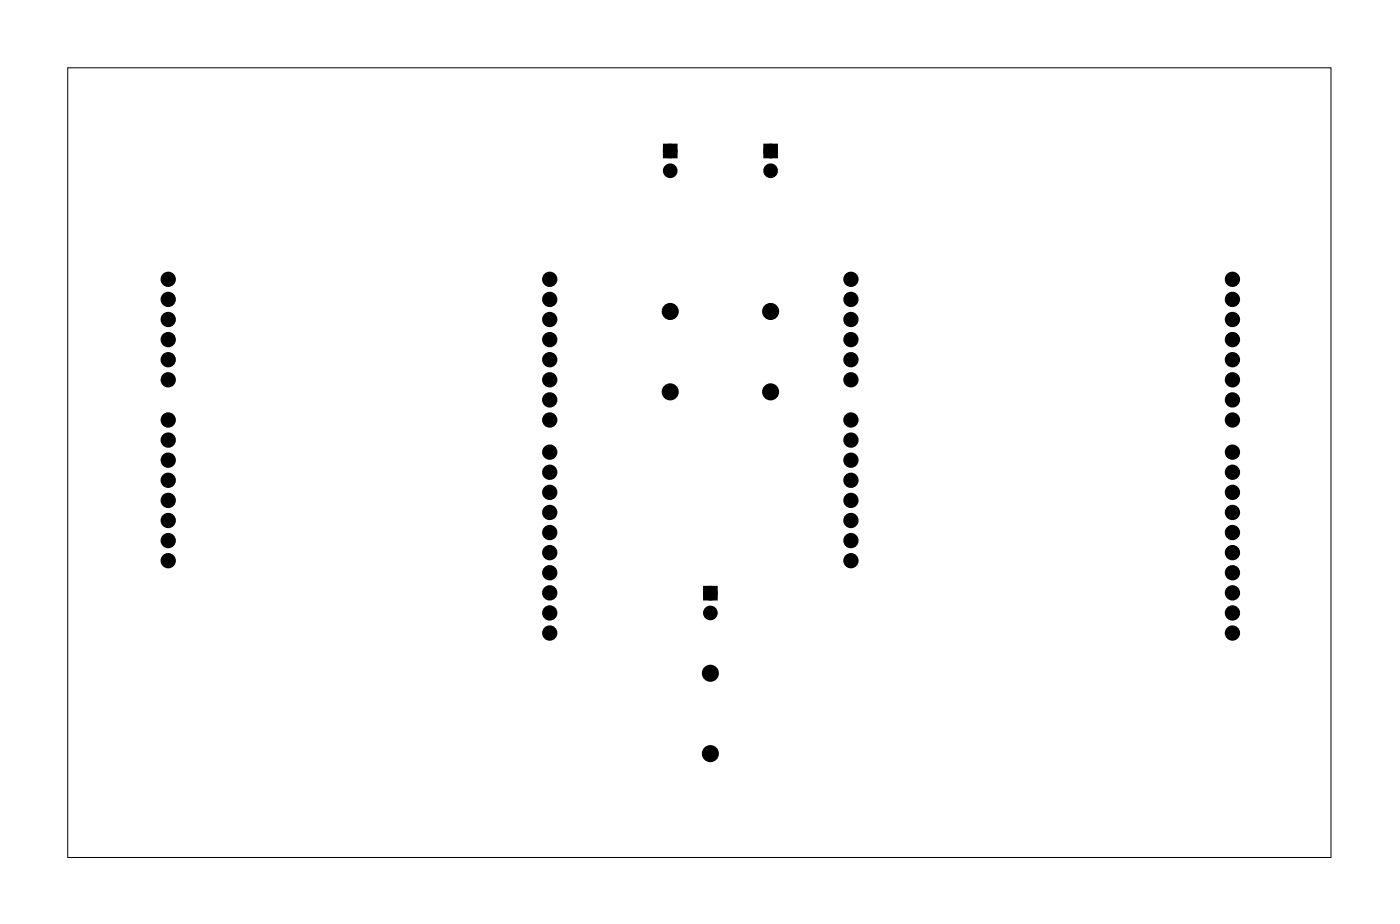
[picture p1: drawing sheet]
<svg xmlns="http://www.w3.org/2000/svg" width="177mm" height="117mm" viewBox="0 0 177 117" stroke-linecap="round" stroke-linejoin="round" font-family="sans-serif">
<path d="M8.6 8.6h159.8v99.8h-159.8z" fill="none" stroke="#000" stroke-width=".13"/>
<g fill="#000">
<circle cx="84.8" cy="19.1" r=".6"/>
<circle cx="97.5" cy="19.1" r=".6"/>
<circle cx="21.3" cy="37.8" r=".66"/>
<circle cx="21.3" cy="35.3" r=".66"/>
<circle cx="69.5" cy="37.8" r=".66"/>
<circle cx="69.5" cy="35.3" r=".66"/>
<circle cx="84.8" cy="21.6" r=".6"/>
<circle cx="84.8" cy="39.4" r=".7"/>
<circle cx="97.5" cy="21.6" r=".6"/>
<circle cx="97.5" cy="39.4" r=".7"/>
<circle cx="107.6" cy="35.3" r=".66"/>
<circle cx="107.6" cy="37.8" r=".66"/>
<circle cx="155.9" cy="37.8" r=".66"/>
<circle cx="155.9" cy="35.3" r=".66"/>
<circle cx="21.3" cy="58.2" r=".66"/>
<circle cx="21.3" cy="42.9" r=".66"/>
<circle cx="21.3" cy="48" r=".66"/>
<circle cx="21.3" cy="45.5" r=".66"/>
<circle cx="21.3" cy="40.4" r=".66"/>
<circle cx="21.3" cy="53.1" r=".66"/>
<circle cx="21.3" cy="55.6" r=".66"/>
<circle cx="69.5" cy="48" r=".66"/>
<circle cx="69.5" cy="42.9" r=".66"/>
<circle cx="69.5" cy="45.5" r=".66"/>
<circle cx="69.5" cy="50.5" r=".66"/>
<circle cx="69.5" cy="53.1" r=".66"/>
<circle cx="69.5" cy="40.4" r=".66"/>
<circle cx="69.5" cy="59.7" r=".66"/>
<circle cx="69.5" cy="57.1" r=".66"/>
<circle cx="84.8" cy="49.5" r=".7"/>
<circle cx="97.5" cy="49.5" r=".7"/>
<circle cx="107.6" cy="58.2" r=".66"/>
<circle cx="107.6" cy="45.5" r=".66"/>
<circle cx="107.6" cy="40.4" r=".66"/>
<circle cx="107.6" cy="42.9" r=".66"/>
<circle cx="107.6" cy="53.1" r=".66"/>
<circle cx="107.6" cy="48" r=".66"/>
<circle cx="107.6" cy="55.6" r=".66"/>
<circle cx="155.9" cy="45.5" r=".66"/>
<circle cx="155.9" cy="42.9" r=".66"/>
<circle cx="155.9" cy="50.5" r=".66"/>
<circle cx="155.9" cy="48" r=".66"/>
<circle cx="155.9" cy="53.1" r=".66"/>
<circle cx="155.9" cy="40.4" r=".66"/>
<circle cx="155.9" cy="59.7" r=".66"/>
<circle cx="155.9" cy="57.1" r=".66"/>
<circle cx="21.3" cy="60.7" r=".66"/>
<circle cx="21.3" cy="70.9" r=".66"/>
<circle cx="21.3" cy="68.3" r=".66"/>
<circle cx="21.3" cy="65.8" r=".66"/>
<circle cx="21.3" cy="63.2" r=".66"/>
<circle cx="69.5" cy="74.9" r=".66"/>
<circle cx="69.5" cy="77.5" r=".66"/>
<circle cx="69.5" cy="67.3" r=".66"/>
<circle cx="69.5" cy="72.4" r=".66"/>
<circle cx="69.5" cy="64.8" r=".66"/>
<circle cx="69.5" cy="69.8" r=".66"/>
<circle cx="69.5" cy="62.2" r=".66"/>
<circle cx="89.9" cy="77.5" r=".6"/>
<circle cx="89.9" cy="75" r=".6"/>
<circle cx="107.6" cy="68.3" r=".66"/>
<circle cx="107.6" cy="70.9" r=".66"/>
<circle cx="107.6" cy="65.8" r=".66"/>
<circle cx="107.6" cy="60.7" r=".66"/>
<circle cx="107.6" cy="63.2" r=".66"/>
<circle cx="155.9" cy="77.5" r=".66"/>
<circle cx="155.9" cy="74.9" r=".66"/>
<circle cx="155.9" cy="69.8" r=".66"/>
<circle cx="155.9" cy="72.4" r=".66"/>
<circle cx="155.9" cy="64.8" r=".66"/>
<circle cx="155.9" cy="67.3" r=".66"/>
<circle cx="155.9" cy="62.2" r=".66"/>
<circle cx="69.5" cy="80" r=".66"/>
<circle cx="89.9" cy="95.2" r=".7"/>
<circle cx="89.9" cy="85.1" r=".7"/>
<circle cx="155.9" cy="80" r=".66"/>
</g>
<g fill="none" stroke="#000" stroke-width=".61" stroke-linecap="butt">
<circle cx="21.3" cy="35.3" r=".66"/>
<circle cx="21.3" cy="37.8" r=".66"/>
<circle cx="69.5" cy="37.8" r=".66"/>
<circle cx="69.5" cy="35.3" r=".66"/>
<circle cx="107.6" cy="37.8" r=".66"/>
<circle cx="107.6" cy="35.3" r=".66"/>
<circle cx="155.9" cy="37.8" r=".66"/>
<circle cx="155.9" cy="35.3" r=".66"/>
<circle cx="21.3" cy="58.2" r=".66"/>
<circle cx="21.3" cy="55.6" r=".66"/>
<circle cx="21.3" cy="48" r=".66"/>
<circle cx="21.3" cy="53.1" r=".66"/>
<circle cx="21.3" cy="40.4" r=".66"/>
<circle cx="21.3" cy="42.9" r=".66"/>
<circle cx="21.3" cy="45.5" r=".66"/>
<circle cx="69.5" cy="57.1" r=".66"/>
<circle cx="69.5" cy="59.7" r=".66"/>
<circle cx="69.5" cy="53.1" r=".66"/>
<circle cx="69.5" cy="40.4" r=".66"/>
<circle cx="69.5" cy="42.9" r=".66"/>
<circle cx="69.5" cy="45.5" r=".66"/>
<circle cx="69.5" cy="50.5" r=".66"/>
<circle cx="69.5" cy="48" r=".66"/>
<circle cx="107.6" cy="45.5" r=".66"/>
<circle cx="107.6" cy="58.2" r=".66"/>
<circle cx="107.6" cy="55.6" r=".66"/>
<circle cx="107.6" cy="53.1" r=".66"/>
<circle cx="107.6" cy="42.9" r=".66"/>
<circle cx="107.6" cy="40.4" r=".66"/>
<circle cx="107.6" cy="48" r=".66"/>
<circle cx="155.9" cy="57.1" r=".66"/>
<circle cx="155.9" cy="59.7" r=".66"/>
<circle cx="155.9" cy="40.4" r=".66"/>
<circle cx="155.9" cy="42.9" r=".66"/>
<circle cx="155.9" cy="50.5" r=".66"/>
<circle cx="155.9" cy="48" r=".66"/>
<circle cx="155.9" cy="53.1" r=".66"/>
<circle cx="155.9" cy="45.5" r=".66"/>
<circle cx="21.3" cy="60.7" r=".66"/>
<circle cx="21.3" cy="68.3" r=".66"/>
<circle cx="21.3" cy="65.8" r=".66"/>
<circle cx="21.3" cy="63.2" r=".66"/>
<circle cx="21.3" cy="70.9" r=".66"/>
<circle cx="69.5" cy="62.2" r=".66"/>
<circle cx="69.5" cy="72.4" r=".66"/>
<circle cx="69.5" cy="69.8" r=".66"/>
<circle cx="69.5" cy="67.3" r=".66"/>
<circle cx="69.5" cy="74.9" r=".66"/>
<circle cx="69.5" cy="64.8" r=".66"/>
<circle cx="69.5" cy="77.5" r=".66"/>
<circle cx="107.6" cy="65.8" r=".66"/>
<circle cx="107.6" cy="60.7" r=".66"/>
<circle cx="107.6" cy="68.3" r=".66"/>
<circle cx="107.6" cy="63.2" r=".66"/>
<circle cx="107.6" cy="70.9" r=".66"/>
<circle cx="155.9" cy="62.2" r=".66"/>
<circle cx="155.9" cy="69.8" r=".66"/>
<circle cx="155.9" cy="74.9" r=".66"/>
<circle cx="155.9" cy="64.8" r=".66"/>
<circle cx="155.9" cy="72.4" r=".66"/>
<circle cx="155.9" cy="67.3" r=".66"/>
<circle cx="155.9" cy="77.5" r=".66"/>
<circle cx="69.5" cy="80" r=".66"/>
<circle cx="155.9" cy="80" r=".66"/>
</g>
<g fill="none" stroke="#000" stroke-width=".65" stroke-linecap="butt">
<path d="M84.2 18.5h1.2v1.2h-1.2zM96.9 18.5h1.2v1.2h-1.2zM89.3 74.4h1.2v1.2h-1.2z"/>
<circle cx="84.8" cy="19.1" r=".6"/>
<circle cx="97.5" cy="19.1" r=".6"/>
<circle cx="84.8" cy="21.6" r=".6"/>
<circle cx="97.5" cy="21.6" r=".6"/>
<circle cx="89.9" cy="75" r=".6"/>
<circle cx="89.9" cy="77.5" r=".6"/>
</g>
<path d="M84.2 18.5h1.2v1.2h-1.2zM96.9 18.5h1.2v1.2h-1.2zM89.3 74.4h1.2v1.2h-1.2z" fill="#000"/>
<g fill="none" stroke="#000" stroke-width=".76" stroke-linecap="butt">
<circle cx="84.8" cy="39.4" r=".7"/>
<circle cx="97.5" cy="39.4" r=".7"/>
<circle cx="84.8" cy="49.5" r=".7"/>
<circle cx="97.5" cy="49.5" r=".7"/>
<circle cx="89.9" cy="95.2" r=".7"/>
<circle cx="89.9" cy="85.1" r=".7"/>
</g>
</svg>
